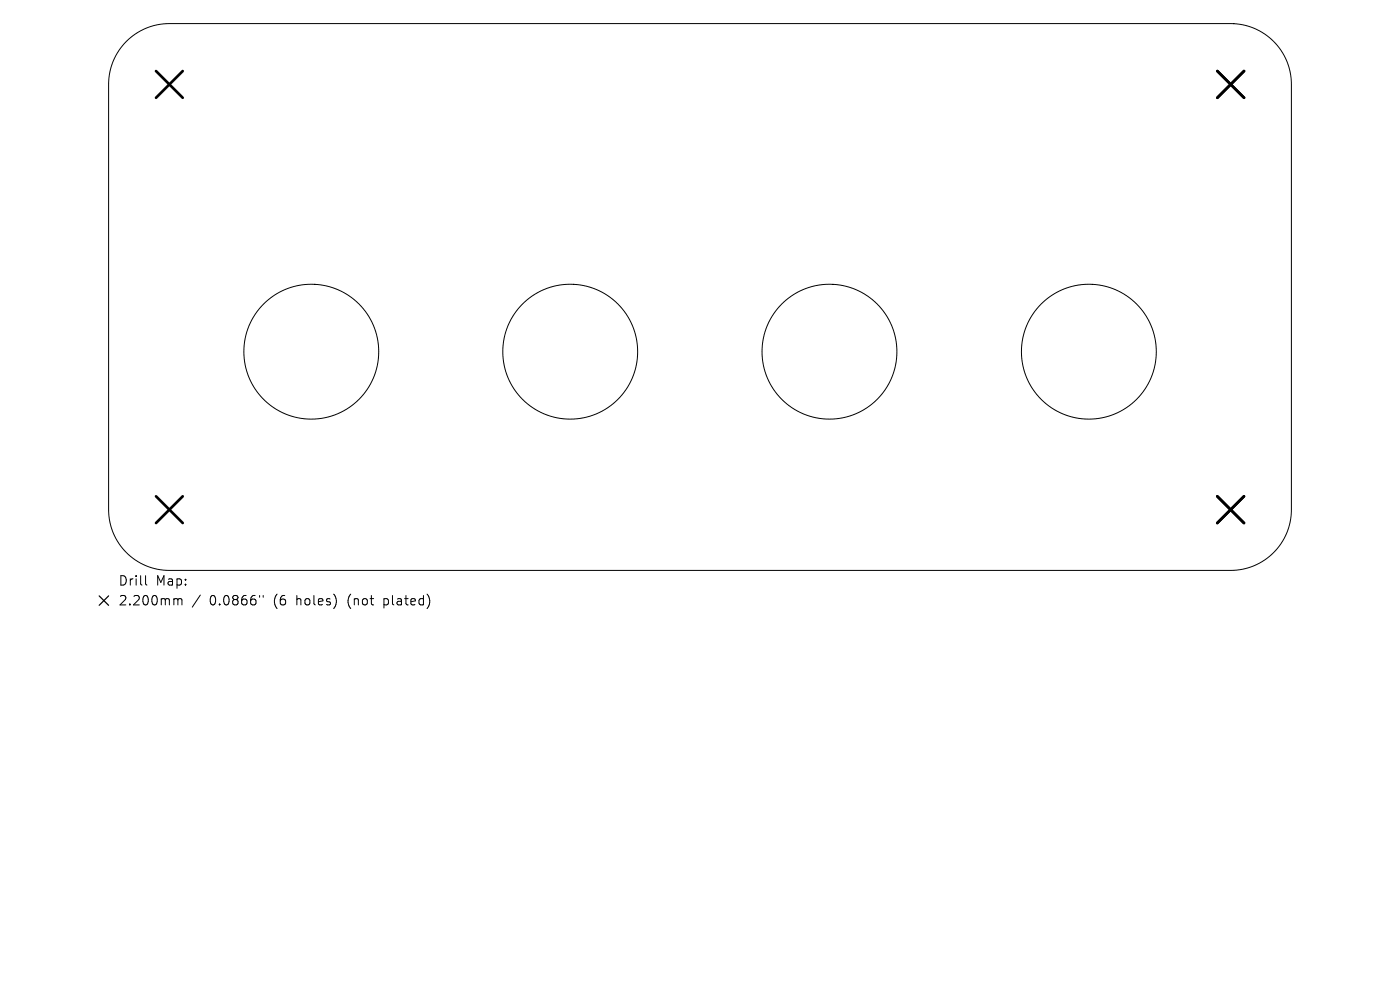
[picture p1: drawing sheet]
<svg xmlns="http://www.w3.org/2000/svg" width="297mm" height="210mm" viewBox="0 0 297 210" stroke-linecap="round" stroke-linejoin="round" font-family="sans-serif">
<defs><g id="words">
<g font-size="2.8">
<text x="25" y="124.5">Drill</text>
<text x="33" y="124.5">Map:</text>
<text x="25" y="128.7">2.200mm</text>
<text x="44.5" y="128.7">0.0866&quot;</text>
<text x="58.2" y="128.7">(6</text>
<text x="63.2" y="128.7">holes)</text>
<text x="74.2" y="128.7">(not</text>
<text x="82" y="128.7">plated)</text>
</g>
</g></defs>
<g fill="none" stroke="#000" stroke-width=".21">
<path d="M26.8 8.8a12.8 12.8 0 0 1 9.1-3.8h225.2a12.9 12.9 0 0 1 12.9 12.9v90.2a12.9 12.9 0 0 1-12.9 12.9h-225.2a12.9 12.9 0 0 1-12.9-12.9v-90.2a12.8 12.8 0 0 1 3.8-9.1zM30.9 122.1v1.7l.3 .3M37.2 127l.4 .1 .1 .2M37.7 127.3l.3-.3 .5 .1 .1 1.2M37.7 127.3v1M42.5 126.2l-1.7 2.6M55.1 126.3v.4M55.8 126.3v.4"/>
<circle cx="66" cy="74.6" r="14.3"/>
<circle cx="121" cy="74.6" r="14.3"/>
<circle cx="176" cy="74.6" r="14.3"/>
<circle cx="231" cy="74.6" r="14.3"/>
</g>
<path d="M33.1 15.1l5.7 5.6M38.8 15.1l-5.7 5.6M258.2 15.1l5.7 5.6M263.9 15.1l-5.7 5.6M33.1 105.3l5.7 5.7M38.8 105.3l-5.7 5.7M258.2 105.3l5.7 5.7M263.9 105.3l-5.7 5.7" fill="none" stroke="#000" stroke-width=".57"/>
<path d="M21 126.4l2 2M23 126.4l-2 2" fill="none" stroke="#000" stroke-width=".26"/>
<use href="#words"/>
</svg>
